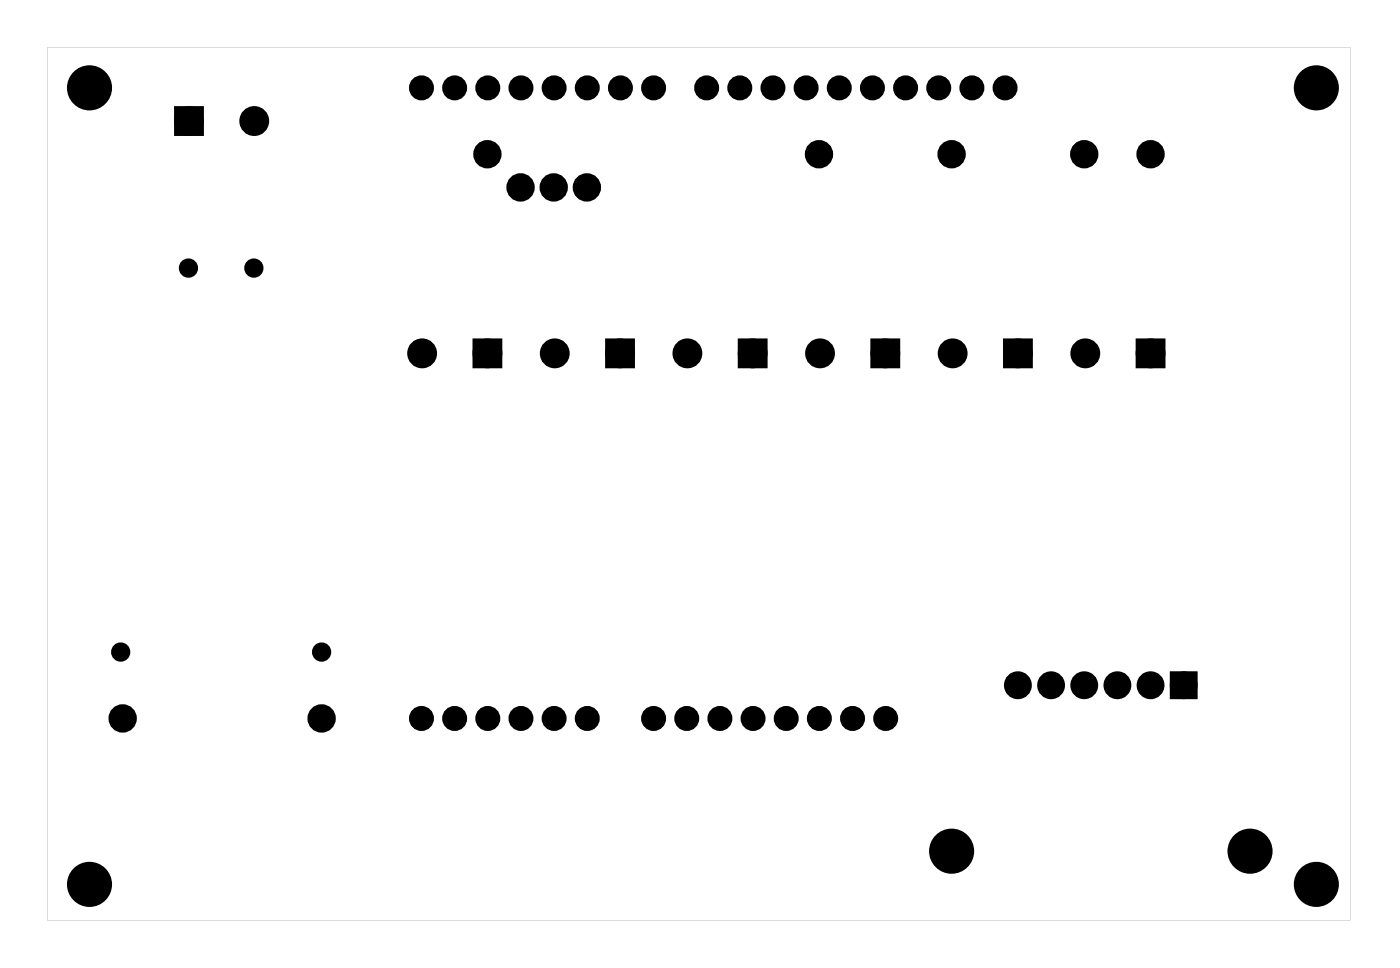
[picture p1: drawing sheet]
<svg xmlns="http://www.w3.org/2000/svg" width="107mm" height="74mm" viewBox="0 0 107 74" stroke-linecap="round" stroke-linejoin="round" font-family="sans-serif">
<g fill="#000">
<path d="M13.7 8.5h1.5v1.5h-1.5zM36.6 26.3h1.5v1.5h-1.5zM46.7 26.3h1.6v1.5h-1.6zM56.9 26.3h1.5v1.5h-1.5zM67.1 26.3h1.5v1.5h-1.5zM77.2 26.3h1.5v1.5h-1.5zM87.4 26.3h1.5v1.5h-1.5zM90 51.7h1.4v1.5h-1.4z"/>
<path d="M3.6 3.6v66.8h99.8v-66.8zM3.6 3.6h99.8v66.8h-99.8z"/>
</g>
<g fill="#000">
<circle cx="6.9" cy="6.7" r="1.6"/>
<circle cx="14.5" cy="9.3" r=".76"/>
<circle cx="19.5" cy="9.3" r=".76"/>
<circle cx="32.3" cy="6.7" r=".67"/>
<circle cx="34.8" cy="6.7" r=".67"/>
<circle cx="37.3" cy="11.8" r=".7"/>
<circle cx="37.4" cy="6.7" r=".67"/>
<circle cx="39.9" cy="14.3" r=".7"/>
<circle cx="39.9" cy="6.7" r=".67"/>
<circle cx="42.4" cy="14.3" r=".7"/>
<circle cx="42.4" cy="6.7" r=".67"/>
<circle cx="45" cy="14.3" r=".7"/>
<circle cx="45" cy="6.7" r=".67"/>
<circle cx="47.5" cy="6.7" r=".67"/>
<circle cx="50.1" cy="6.7" r=".67"/>
<circle cx="54.1" cy="6.7" r=".67"/>
<circle cx="56.7" cy="6.7" r=".67"/>
<circle cx="59.2" cy="6.7" r=".67"/>
<circle cx="61.8" cy="6.7" r=".67"/>
<circle cx="62.7" cy="11.8" r=".7"/>
<circle cx="64.3" cy="6.7" r=".67"/>
<circle cx="66.8" cy="6.7" r=".67"/>
<circle cx="69.4" cy="6.7" r=".67"/>
<circle cx="71.9" cy="6.7" r=".67"/>
<circle cx="72.9" cy="11.8" r=".7"/>
<circle cx="74.5" cy="6.7" r=".67"/>
<circle cx="77" cy="6.7" r=".67"/>
<circle cx="83.1" cy="11.8" r=".7"/>
<circle cx="88.1" cy="11.8" r=".7"/>
<circle cx="100.8" cy="6.7" r="1.6"/>
<circle cx="14.4" cy="20.5" r=".45"/>
<circle cx="19.4" cy="20.5" r=".45"/>
<circle cx="32.3" cy="27" r=".76"/>
<circle cx="37.3" cy="27" r=".76"/>
<circle cx="42.5" cy="27" r=".76"/>
<circle cx="47.5" cy="27" r=".76"/>
<circle cx="52.7" cy="27" r=".76"/>
<circle cx="57.7" cy="27" r=".76"/>
<circle cx="62.8" cy="27" r=".76"/>
<circle cx="67.8" cy="27" r=".76"/>
<circle cx="73" cy="27" r=".76"/>
<circle cx="78" cy="27" r=".76"/>
<circle cx="83.1" cy="27" r=".76"/>
<circle cx="88.1" cy="27" r=".76"/>
<circle cx="9.2" cy="49.9" r=".45"/>
<circle cx="9.4" cy="55" r=".7"/>
<circle cx="24.6" cy="55" r=".7"/>
<circle cx="24.6" cy="49.9" r=".45"/>
<circle cx="32.3" cy="55" r=".67"/>
<circle cx="34.8" cy="55" r=".67"/>
<circle cx="37.4" cy="55" r=".67"/>
<circle cx="39.9" cy="55" r=".67"/>
<circle cx="42.4" cy="55" r=".67"/>
<circle cx="45" cy="55" r=".67"/>
<circle cx="50.1" cy="55" r=".67"/>
<circle cx="52.6" cy="55" r=".67"/>
<circle cx="55.1" cy="55" r=".67"/>
<circle cx="57.7" cy="55" r=".67"/>
<circle cx="60.2" cy="55" r=".67"/>
<circle cx="62.8" cy="55" r=".67"/>
<circle cx="65.3" cy="55" r=".67"/>
<circle cx="67.8" cy="55" r=".67"/>
<circle cx="78" cy="52.4" r=".72"/>
<circle cx="80.5" cy="52.4" r=".72"/>
<circle cx="83.1" cy="52.4" r=".72"/>
<circle cx="85.6" cy="52.4" r=".72"/>
<circle cx="88.1" cy="52.4" r=".72"/>
<circle cx="90.7" cy="52.4" r=".72"/>
<circle cx="6.9" cy="67.7" r="1.6"/>
<circle cx="72.9" cy="65.1" r="1.6"/>
<circle cx="95.8" cy="65.1" r="1.6"/>
<circle cx="100.8" cy="67.7" r="1.6"/>
</g>
<g fill="none" stroke="#000" stroke-width=".58">
<circle cx="14.4" cy="20.5" r=".45"/>
<circle cx="19.4" cy="20.5" r=".45"/>
<circle cx="9.2" cy="49.9" r=".45"/>
<circle cx="24.6" cy="49.9" r=".45"/>
</g>
<g fill="none" stroke="#000" stroke-width=".69" stroke-linecap="butt">
<path d="M90 51.7h1.4v1.5h-1.4z"/>
<circle cx="78" cy="52.4" r=".72"/>
<circle cx="80.5" cy="52.4" r=".72"/>
<circle cx="83.1" cy="52.4" r=".72"/>
<circle cx="85.6" cy="52.4" r=".72"/>
<circle cx="88.1" cy="52.4" r=".72"/>
<circle cx="90.7" cy="52.4" r=".72"/>
</g>
<g fill="none" stroke="#000" stroke-width=".57">
<circle cx="32.3" cy="6.7" r=".67"/>
<circle cx="34.8" cy="6.7" r=".67"/>
<circle cx="37.4" cy="6.7" r=".67"/>
<circle cx="39.9" cy="6.7" r=".67"/>
<circle cx="42.4" cy="6.7" r=".67"/>
<circle cx="45" cy="6.7" r=".67"/>
<circle cx="47.5" cy="6.7" r=".67"/>
<circle cx="50.1" cy="6.7" r=".67"/>
<circle cx="54.1" cy="6.7" r=".67"/>
<circle cx="56.7" cy="6.7" r=".67"/>
<circle cx="59.2" cy="6.7" r=".67"/>
<circle cx="61.8" cy="6.7" r=".67"/>
<circle cx="64.3" cy="6.7" r=".67"/>
<circle cx="66.8" cy="6.7" r=".67"/>
<circle cx="69.4" cy="6.7" r=".67"/>
<circle cx="71.9" cy="6.7" r=".67"/>
<circle cx="74.5" cy="6.7" r=".67"/>
<circle cx="77" cy="6.7" r=".67"/>
<circle cx="32.3" cy="55" r=".67"/>
<circle cx="34.8" cy="55" r=".67"/>
<circle cx="37.4" cy="55" r=".67"/>
<circle cx="39.9" cy="55" r=".67"/>
<circle cx="42.4" cy="55" r=".67"/>
<circle cx="45" cy="55" r=".67"/>
<circle cx="50.1" cy="55" r=".67"/>
<circle cx="52.6" cy="55" r=".67"/>
<circle cx="55.1" cy="55" r=".67"/>
<circle cx="57.7" cy="55" r=".67"/>
<circle cx="60.2" cy="55" r=".67"/>
<circle cx="62.8" cy="55" r=".67"/>
<circle cx="65.3" cy="55" r=".67"/>
<circle cx="67.8" cy="55" r=".67"/>
</g>
<g fill="none" stroke="#000" stroke-width=".76" stroke-linecap="butt">
<path d="M13.7 8.5h1.5v1.5h-1.5zM36.6 26.3h1.5v1.5h-1.5zM46.7 26.3h1.6v1.5h-1.6zM56.9 26.3h1.5v1.5h-1.5zM67.1 26.3h1.5v1.5h-1.5zM77.2 26.3h1.5v1.5h-1.5zM87.4 26.3h1.5v1.5h-1.5z"/>
<circle cx="14.5" cy="9.3" r=".76"/>
<circle cx="19.5" cy="9.3" r=".76"/>
<circle cx="37.3" cy="11.8" r=".7"/>
<circle cx="39.9" cy="14.3" r=".7"/>
<circle cx="42.4" cy="14.3" r=".7"/>
<circle cx="45" cy="14.3" r=".7"/>
<circle cx="62.7" cy="11.8" r=".7"/>
<circle cx="72.9" cy="11.8" r=".7"/>
<circle cx="83.1" cy="11.8" r=".7"/>
<circle cx="88.1" cy="11.8" r=".7"/>
<circle cx="32.3" cy="27" r=".76"/>
<circle cx="37.3" cy="27" r=".76"/>
<circle cx="42.5" cy="27" r=".76"/>
<circle cx="47.5" cy="27" r=".76"/>
<circle cx="52.7" cy="27" r=".76"/>
<circle cx="57.7" cy="27" r=".76"/>
<circle cx="62.8" cy="27" r=".76"/>
<circle cx="67.8" cy="27" r=".76"/>
<circle cx="73" cy="27" r=".76"/>
<circle cx="78" cy="27" r=".76"/>
<circle cx="83.1" cy="27" r=".76"/>
<circle cx="88.1" cy="27" r=".76"/>
<circle cx="9.4" cy="55" r=".7"/>
<circle cx="24.6" cy="55" r=".7"/>
</g>
<g fill="none" stroke="#000" stroke-width=".25">
<circle cx="6.9" cy="6.7" r="1.6"/>
<circle cx="100.8" cy="6.7" r="1.6"/>
<circle cx="6.9" cy="67.7" r="1.6"/>
<circle cx="72.9" cy="65.1" r="1.6"/>
<circle cx="95.8" cy="65.1" r="1.6"/>
<circle cx="100.8" cy="67.7" r="1.6"/>
</g>
</svg>
